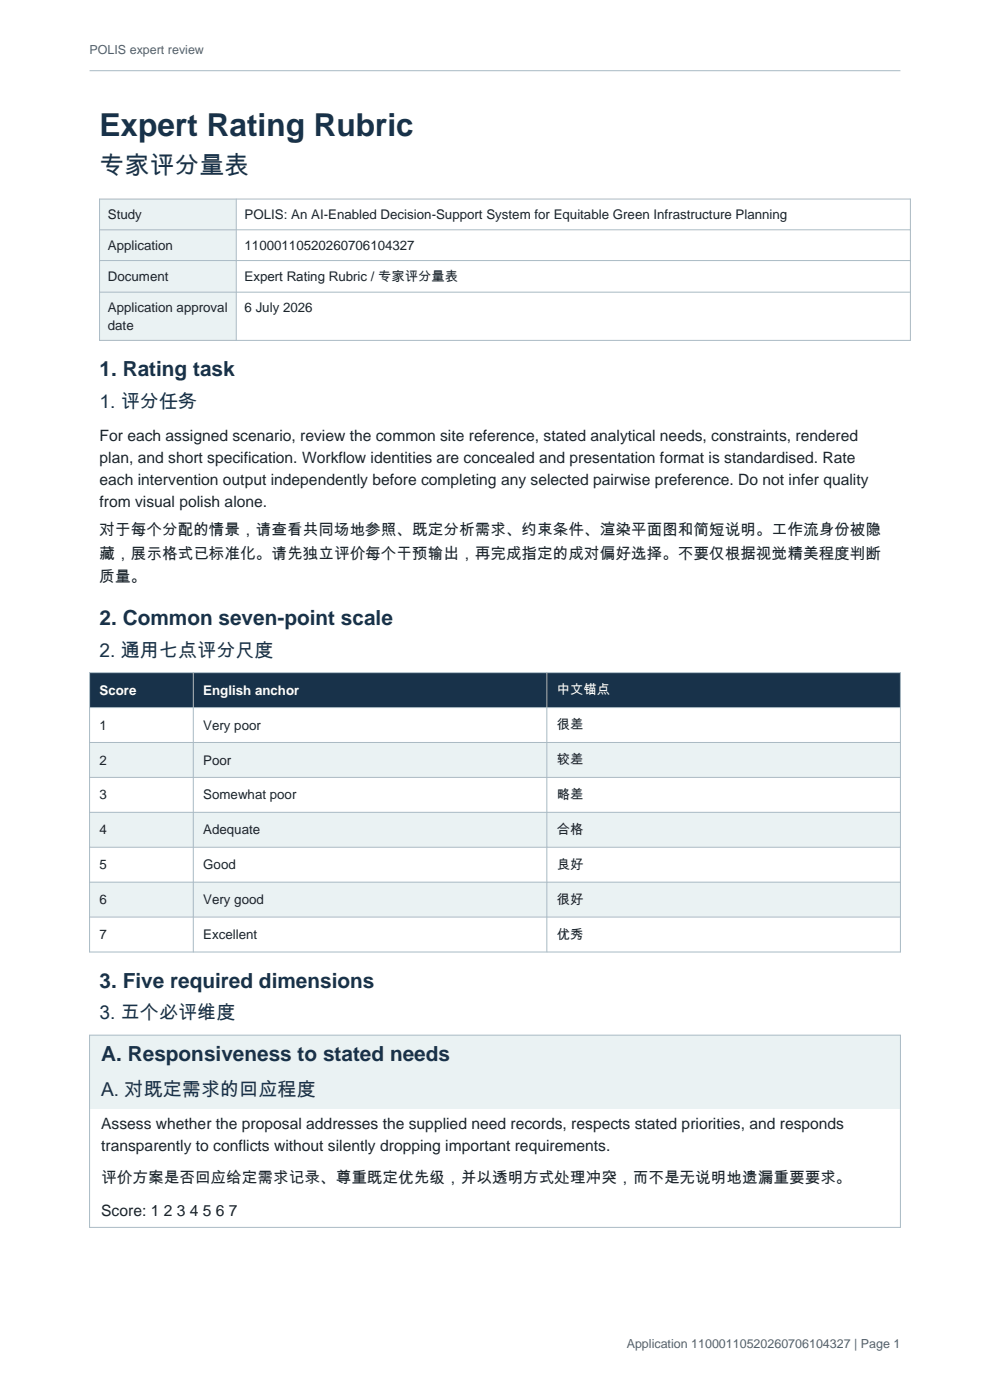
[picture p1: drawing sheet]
<svg xmlns="http://www.w3.org/2000/svg" width="210mm" height="297mm" viewBox="0 0 210 297" stroke-linecap="round" stroke-linejoin="round" font-family="sans-serif">
<defs><g id="words">
<text font-size="6.7" fill="#18324a" x="21.1" y="28.8">Expert Rating Rubric</text>
<text font-size="5.3" fill="#18324a" x="21.1" y="36.9">专家评分量表</text>
<g font-size="4.4" fill="#18324a">
<text x="21.1" y="79.8">1. Rating task</text>
<text x="21.1" y="132.6">2. Common seven-point scale</text>
<text x="21.1" y="209.5">3. Five required dimensions</text>
<text x="21.5" y="225.1">A. Responsiveness to stated needs</text>
</g>
<g font-size="4.1" fill="#18324a">
<text x="21.1" y="86.5">1. 评分任务</text>
<text x="21.1" y="139.3">2. 通用七点评分尺度</text>
<text x="21.1" y="216.3">3. 五个必评维度</text>
<text x="21.5" y="232.5">A. 对既定需求的回应程度</text>
</g>
<g font-size="3.3" fill="#1b242b">
<text x="21.1" y="93.5">For each assigned scenario, review the common site reference, stated analytical needs, constraints, rendered</text>
<text x="21.1" y="98.2">plan, and short specification. Workflow identities are concealed and presentation format is standardised. Rate</text>
<text x="21.1" y="102.8">each intervention output independently before completing any selected pairwise preference. Do not infer quality</text>
<text x="21.1" y="107.5">from visual polish alone.</text>
<text x="21.1" y="113.6">对于每个分配的情景，请查看共同场地参照、既定分析需求、约束条件、渲染平面图和简短说明。工作流身份被隐</text>
<text x="21.1" y="118.5">藏，展示格式已标准化。请先独立评价每个干预输出，再完成指定的成对偏好选择。不要仅根据视觉精美程度判断</text>
<text x="21.1" y="123.4">质量。</text>
<text x="21.5" y="239.5">Assess whether the proposal addresses the supplied need records, respects stated priorities, and responds</text>
<text x="21.5" y="244.2">transparently to conflicts without silently dropping important requirements.</text>
<text x="21.5" y="250.9">评价方案是否回应给定需求记录、尊重既定优先级，并以透明方式处理冲突，而不是无说明地遗漏重要要求。</text>
<text x="21.5" y="258">Score: 1 2 3 4 5 6 7</text>
</g>
<g font-size="2.8" fill="#1b242b">
<text x="22.9" y="46.5">Study</text>
<text x="51.9" y="46.5">POLIS: An AI-Enabled Decision-Support System for Equitable Green Infrastructure Planning</text>
<text x="22.9" y="53">Application</text>
<text x="51.9" y="53">11000110520260706104327</text>
<text x="22.9" y="59.5">Document</text>
<text x="51.9" y="59.5">Expert Rating Rubric / 专家评分量表</text>
<text x="22.9" y="66.2">Application approval</text>
<text x="22.9" y="69.9">date</text>
<text x="51.9" y="66.2">6 July 2026</text>
<text x="21.1" y="154.8">1</text>
<text x="43.1" y="154.8">Very poor</text>
<text x="118.1" y="154.7">很差</text>
<text x="21.1" y="162.2">2</text>
<text x="43.1" y="162.2">Poor</text>
<text x="118.1" y="162.1">较差</text>
<text x="21.1" y="169.6">3</text>
<text x="43.1" y="169.6">Somewhat poor</text>
<text x="118.1" y="169.5">略差</text>
<text x="21.1" y="177">4</text>
<text x="43.1" y="177">Adequate</text>
<text x="118.1" y="176.9">合格</text>
<text x="21.1" y="184.4">5</text>
<text x="43.1" y="184.4">Good</text>
<text x="118.1" y="184.3">良好</text>
<text x="21.1" y="191.8">6</text>
<text x="43.1" y="191.8">Very good</text>
<text x="118.1" y="191.7">很好</text>
<text x="21.1" y="199.2">7</text>
<text x="43.1" y="199.2">Excellent</text>
<text x="118.1" y="199.1">优秀</text>
</g>
<g font-size="2.8" fill="#fff">
<text x="21.1" y="147.4">Score</text>
<text x="43.1" y="147.4">English anchor</text>
<text x="118.1" y="147.3">中文锚点</text>
</g>
<g font-size="2.6" fill="#52636d">
<text x="19" y="11.5">POLIS expert review</text>
<text x="132.9" y="286">Application 11000110520260706104327 | Page 1</text>
</g>
</g></defs>
<path d="M19 15h172" fill="none" stroke="#a9bac4" stroke-width=".21"/>
<path d="M21.1 42.2h29v30h-29z" fill-rule="evenodd" fill="#eaf2f3"/>
<path d="M21.1 42.2h172v30h-172zM21.1 48.8h172M21.1 55.3h172M50.1 42.2v30M21.1 62h172" fill="none" stroke="#a9bac4" stroke-width=".21"/>
<path d="M19 142.7h172v7.4h-172z" fill-rule="evenodd" fill="#18324a"/>
<path d="M19 150.1h172v7.4h-172z" fill-rule="evenodd" fill="#fff"/>
<path d="M19 157.5h172v7.4h-172z" fill-rule="evenodd" fill="#eaf2f3"/>
<path d="M19 164.9h172v7.4h-172z" fill-rule="evenodd" fill="#fff"/>
<path d="M19 172.3h172v7.4h-172z" fill-rule="evenodd" fill="#eaf2f3"/>
<path d="M19 179.7h172v7.4h-172z" fill-rule="evenodd" fill="#fff"/>
<path d="M19 187.1h172v7.5h-172z" fill-rule="evenodd" fill="#eaf2f3"/>
<path d="M19 194.6h172v7.4h-172z" fill-rule="evenodd" fill="#fff"/>
<path d="M19 142.7h172v59.3h-172zM19 150.1h172M19 157.5h172M41 142.7v59.3M116 142.7v59.3M19 164.9h172M19 172.3h172M19 179.7h172M19 187.1h172M19 194.6h172" fill="none" stroke="#a9bac4" stroke-width=".21"/>
<path d="M19 219.6h172v15.5h-172z" fill-rule="evenodd" fill="#eaf2f3"/>
<path d="M19 219.6h172v40.8h-172z" fill="none" stroke="#a9bac4" stroke-width=".21"/>
<use href="#words"/>
</svg>
